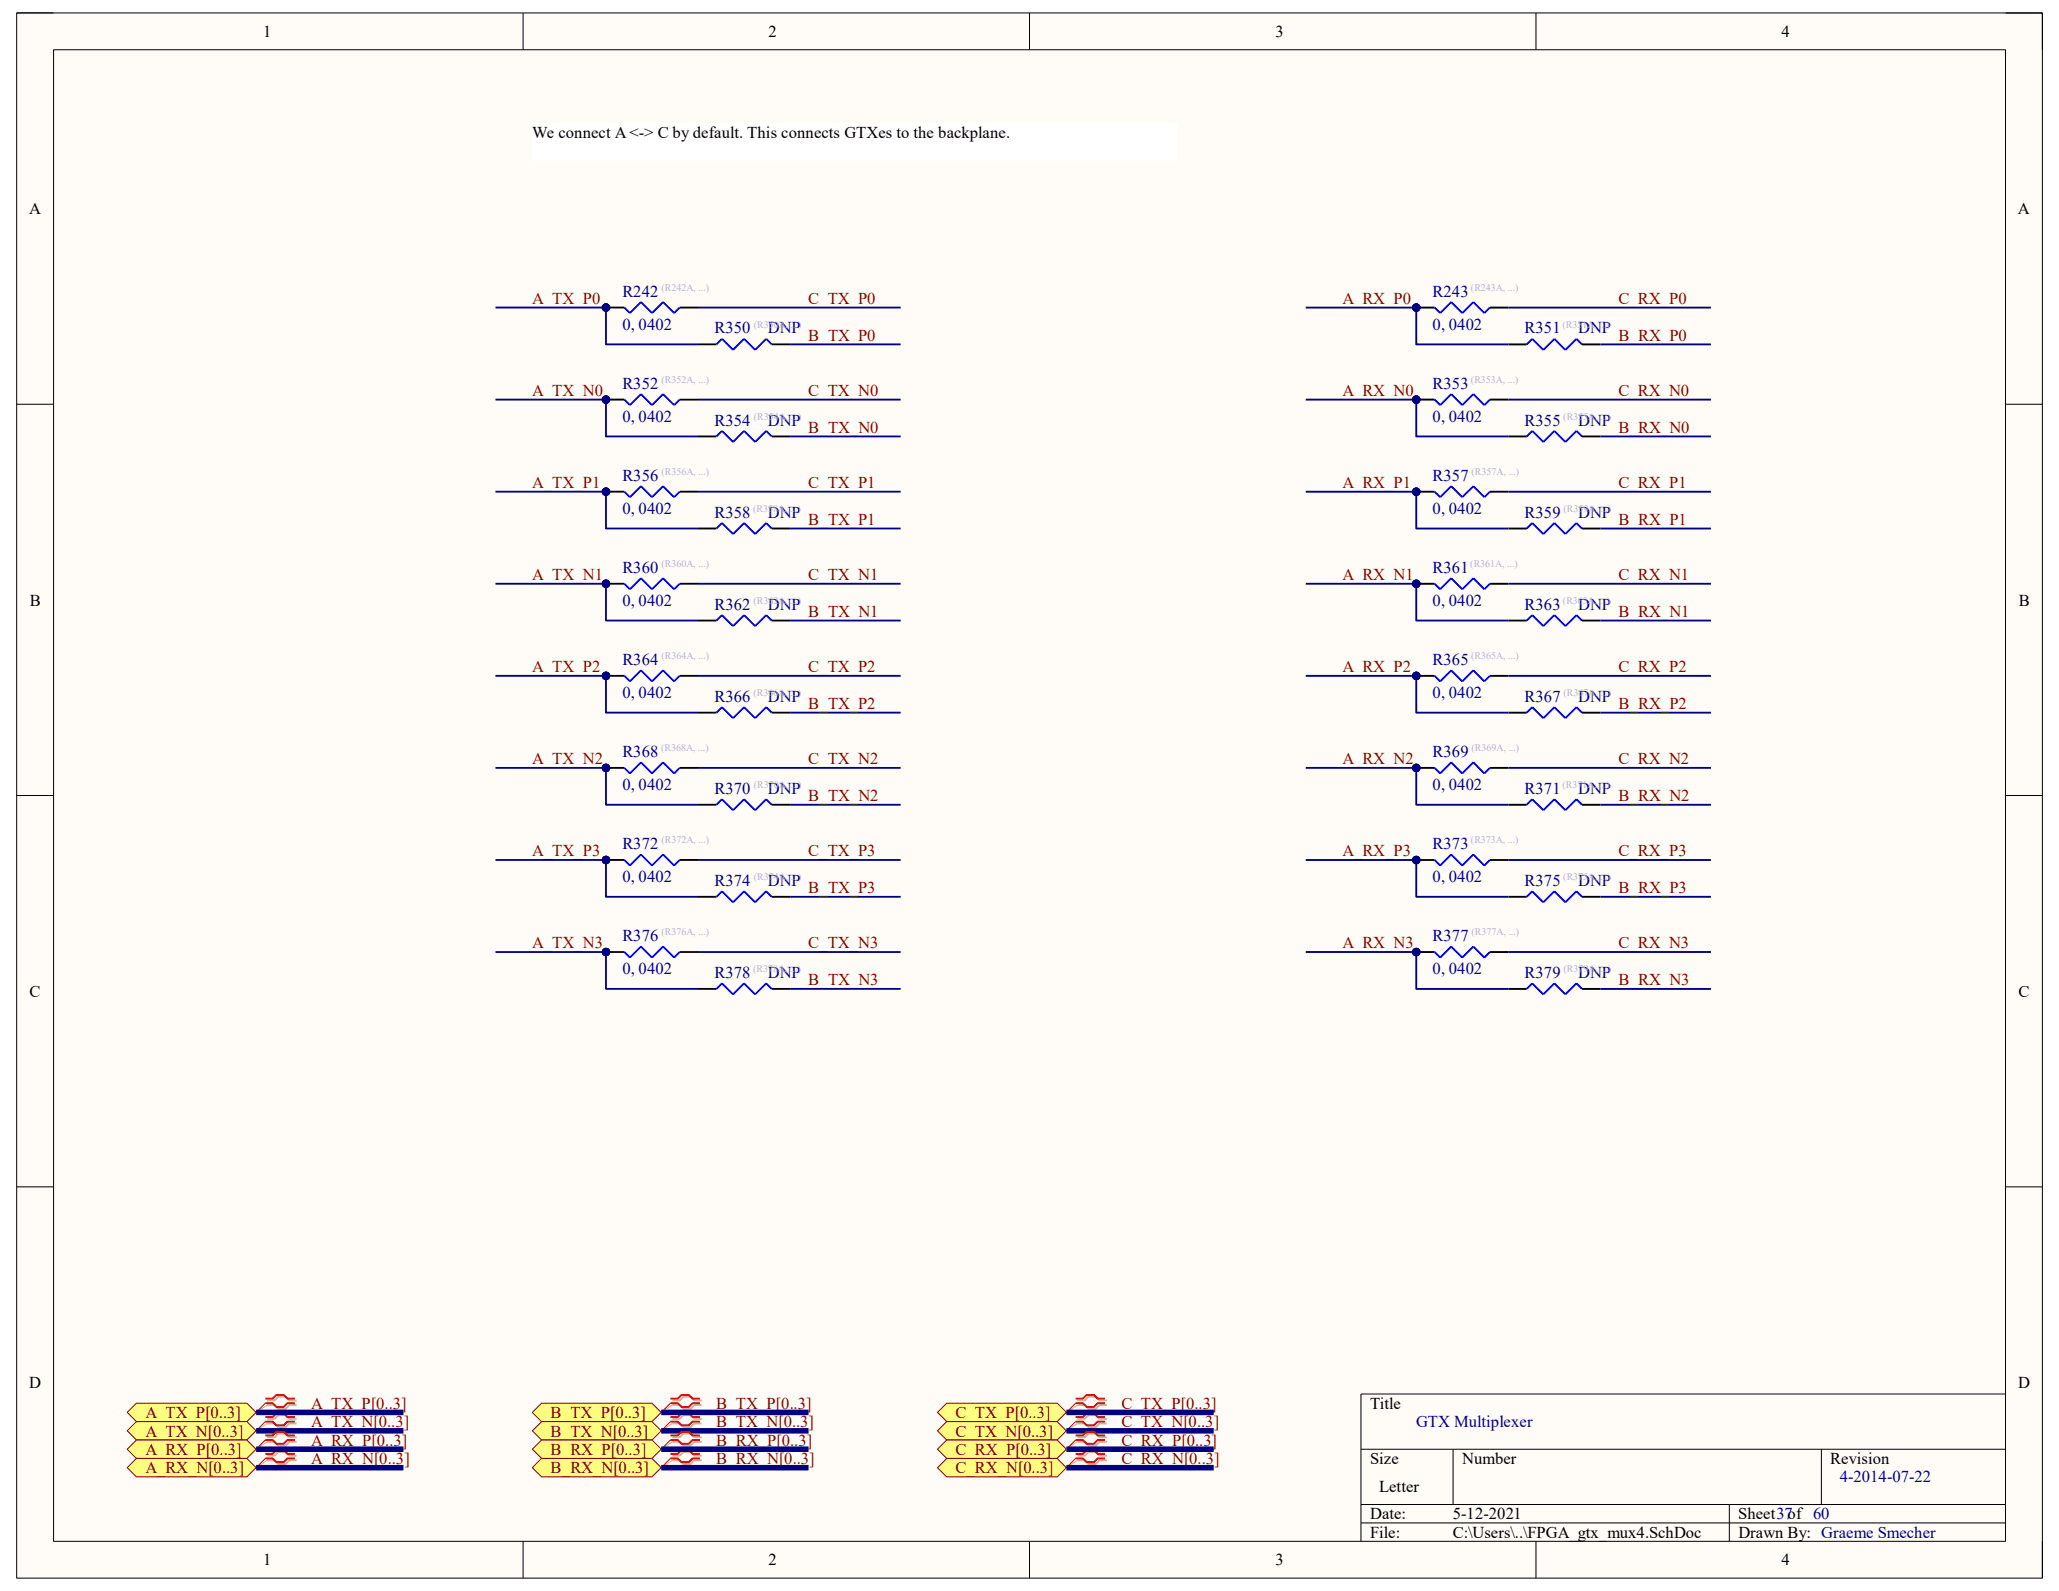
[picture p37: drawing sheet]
<svg xmlns="http://www.w3.org/2000/svg" width="279mm" height="216mm" viewBox="0 0 279 216" stroke-linecap="round" stroke-linejoin="round" font-family="sans-serif">
<defs><g id="words">
<g font-size="2.2">
<text x="35.7" y="5">1</text>
<text x="104.3" y="5">2</text>
<text x="173.1" y="5">3</text>
<text x="241.7" y="5">4</text>
<text x="72.2" y="18.8">We connect A &lt;-&gt; C by default. This connects GTXes to the backplane.</text>
<text x="3.9" y="29.1">A</text>
<text x="273.8" y="29.1">A</text>
<text x="4.1" y="82.2">B</text>
<text x="273.9" y="82.2">B</text>
<text x="4" y="135.3">C</text>
<text x="273.9" y="135.3">C</text>
<text x="4" y="188.4">D</text>
<text x="185.9" y="191.2">Title</text>
<text x="273.9" y="188.4">D</text>
<text x="185.9" y="198.7">Size</text>
<text x="187.2" y="202.4">Letter</text>
<text x="198.4" y="198.7">Number</text>
<text x="248.4" y="198.7">Revision</text>
<text x="185.9" y="206.2">Date:</text>
<text x="185.9" y="208.7">File:</text>
<text x="197.1" y="208.7">C:\Users\..\FPGA_gtx_mux4.SchDoc</text>
<text x="197.1" y="206.2">5-12-2021</text>
<text x="235.9" y="206.2">Sheet37of 60</text>
<text x="235.9" y="208.7">Drawn By: Graeme Smecher</text>
<text x="35.7" y="212.4">1</text>
<text x="104.3" y="212.4">2</text>
<text x="173.1" y="212.4">3</text>
<text x="241.7" y="212.4">4</text>
</g>
<g font-size="2.2" fill="#800000">
<text x="72.2" y="41.2">A_TX_P0</text>
<text x="109.7" y="41.2">C_TX_P0</text>
<text x="182.2" y="41.2">A_RX_P0</text>
<text x="219.6" y="41.2">C_RX_P0</text>
<text x="109.7" y="46.2">B_TX_P0</text>
<text x="219.6" y="46.2">B_RX_P0</text>
<text x="72.2" y="53.7">A_TX_N0</text>
<text x="109.7" y="53.7">C_TX_N0</text>
<text x="182.2" y="53.7">A_RX_N0</text>
<text x="219.6" y="53.7">C_RX_N0</text>
<text x="109.7" y="58.8">B_TX_N0</text>
<text x="219.6" y="58.8">B_RX_N0</text>
<text x="72.2" y="66.3">A_TX_P1</text>
<text x="109.7" y="66.3">C_TX_P1</text>
<text x="109.7" y="71.2">B_TX_P1</text>
<text x="182.2" y="66.3">A_RX_P1</text>
<text x="219.6" y="66.3">C_RX_P1</text>
<text x="219.6" y="71.2">B_RX_P1</text>
<text x="72.2" y="78.7">A_TX_N1</text>
<text x="109.7" y="78.7">C_TX_N1</text>
<text x="109.7" y="83.7">B_TX_N1</text>
<text x="182.2" y="78.7">A_RX_N1</text>
<text x="219.6" y="78.7">C_RX_N1</text>
<text x="219.6" y="83.7">B_RX_N1</text>
<text x="72.2" y="91.2">A_TX_P2</text>
<text x="109.7" y="91.2">C_TX_P2</text>
<text x="182.2" y="91.2">A_RX_P2</text>
<text x="219.6" y="91.2">C_RX_P2</text>
<text x="109.7" y="96.2">B_TX_P2</text>
<text x="219.6" y="96.2">B_RX_P2</text>
<text x="72.2" y="103.7">A_TX_N2</text>
<text x="109.7" y="103.7">C_TX_N2</text>
<text x="182.2" y="103.7">A_RX_N2</text>
<text x="219.6" y="103.7">C_RX_N2</text>
<text x="109.7" y="108.7">B_TX_N2</text>
<text x="219.6" y="108.7">B_RX_N2</text>
<text x="72.2" y="116.2">A_TX_P3</text>
<text x="109.7" y="116.2">C_TX_P3</text>
<text x="182.2" y="116.2">A_RX_P3</text>
<text x="219.6" y="116.2">C_RX_P3</text>
<text x="109.7" y="121.2">B_TX_P3</text>
<text x="219.6" y="121.2">B_RX_P3</text>
<text x="72.2" y="128.7">A_TX_N3</text>
<text x="109.7" y="128.7">C_TX_N3</text>
<text x="182.2" y="128.7">A_RX_N3</text>
<text x="219.6" y="128.7">C_RX_N3</text>
<text x="109.7" y="133.7">B_TX_N3</text>
<text x="219.6" y="133.7">B_RX_N3</text>
<text x="42.2" y="191.2">A_TX_P[0..3]</text>
<text x="97.2" y="191.2">B_TX_P[0..3]</text>
<text x="152.2" y="191.2">C_TX_P[0..3]</text>
<text x="19.7" y="192.4">A_TX_P[0..3]</text>
<text x="19.7" y="194.9">A_TX_N[0..3]</text>
<text x="19.7" y="197.4">A_RX_P[0..3]</text>
<text x="42.2" y="193.7">A_TX_N[0..3]</text>
<text x="42.2" y="196.2">A_RX_P[0..3]</text>
<text x="74.7" y="192.4">B_TX_P[0..3]</text>
<text x="74.7" y="194.9">B_TX_N[0..3]</text>
<text x="74.7" y="197.4">B_RX_P[0..3]</text>
<text x="97.2" y="193.7">B_TX_N[0..3]</text>
<text x="97.2" y="196.2">B_RX_P[0..3]</text>
<text x="129.7" y="192.4">C_TX_P[0..3]</text>
<text x="129.7" y="194.9">C_TX_N[0..3]</text>
<text x="129.7" y="197.4">C_RX_P[0..3]</text>
<text x="152.2" y="193.7">C_TX_N[0..3]</text>
<text x="152.2" y="196.2">C_RX_P[0..3]</text>
<text x="19.7" y="199.9">A_RX_N[0..3]</text>
<text x="42.2" y="198.7">A_RX_N[0..3]</text>
<text x="74.7" y="199.9">B_RX_N[0..3]</text>
<text x="97.2" y="198.7">B_RX_N[0..3]</text>
<text x="129.7" y="199.9">C_RX_N[0..3]</text>
<text x="152.2" y="198.7">C_RX_N[0..3]</text>
</g>
<g font-size="2.2" fill="#000080">
<text x="84.5" y="40.3">R242</text>
<text x="194.4" y="40.3">R243</text>
<text x="84.5" y="44.7">0, 0402</text>
<text x="96.9" y="45.3">R350</text>
<text x="104.2" y="45.3">DNP</text>
<text x="194.4" y="44.7">0, 0402</text>
<text x="206.9" y="45.3">R351</text>
<text x="214.2" y="45.3">DNP</text>
<text x="84.5" y="52.7">R352</text>
<text x="194.4" y="52.7">R353</text>
<text x="84.5" y="57.2">0, 0402</text>
<text x="96.9" y="57.7">R354</text>
<text x="104.2" y="57.7">DNP</text>
<text x="194.4" y="57.2">0, 0402</text>
<text x="206.9" y="57.7">R355</text>
<text x="214.2" y="57.7">DNP</text>
<text x="84.5" y="65.2">R356</text>
<text x="194.4" y="65.2">R357</text>
<text x="84.5" y="69.7">0, 0402</text>
<text x="96.9" y="70.2">R358</text>
<text x="104.2" y="70.2">DNP</text>
<text x="194.4" y="69.7">0, 0402</text>
<text x="206.9" y="70.2">R359</text>
<text x="214.2" y="70.2">DNP</text>
<text x="84.5" y="77.7">R360</text>
<text x="194.4" y="77.7">R361</text>
<text x="84.5" y="82.2">0, 0402</text>
<text x="96.9" y="82.7">R362</text>
<text x="104.2" y="82.7">DNP</text>
<text x="194.4" y="82.2">0, 0402</text>
<text x="206.9" y="82.7">R363</text>
<text x="214.2" y="82.7">DNP</text>
<text x="84.5" y="94.7">0, 0402</text>
<text x="84.5" y="90.2">R364</text>
<text x="96.9" y="95.2">R366</text>
<text x="104.2" y="95.2">DNP</text>
<text x="194.4" y="94.7">0, 0402</text>
<text x="194.4" y="90.2">R365</text>
<text x="206.9" y="95.2">R367</text>
<text x="214.2" y="95.2">DNP</text>
<text x="84.5" y="107.2">0, 0402</text>
<text x="84.5" y="102.7">R368</text>
<text x="96.9" y="107.7">R370</text>
<text x="104.2" y="107.7">DNP</text>
<text x="194.4" y="107.2">0, 0402</text>
<text x="194.4" y="102.7">R369</text>
<text x="206.9" y="107.7">R371</text>
<text x="214.2" y="107.7">DNP</text>
<text x="84.5" y="119.7">0, 0402</text>
<text x="84.5" y="115.2">R372</text>
<text x="194.4" y="119.7">0, 0402</text>
<text x="194.4" y="115.2">R373</text>
<text x="96.9" y="120.2">R374</text>
<text x="104.2" y="120.2">DNP</text>
<text x="206.9" y="120.2">R375</text>
<text x="214.2" y="120.2">DNP</text>
<text x="84.5" y="127.7">R376</text>
<text x="194.4" y="127.7">R377</text>
<text x="84.5" y="132.2">0, 0402</text>
<text x="96.9" y="132.7">R378</text>
<text x="104.2" y="132.7">DNP</text>
<text x="194.4" y="132.2">0, 0402</text>
<text x="206.9" y="132.7">R379</text>
<text x="214.2" y="132.7">DNP</text>
<text x="192.2" y="193.7">GTX Multiplexer</text>
<text x="249.6" y="201.2">4-2014-07-22</text>
</g>
<g font-size="1.4" fill="#b2b0d4">
<text x="89.7" y="39.5">(R242A, ...)</text>
<text x="199.6" y="39.5">(R243A, ...)</text>
<text x="102.3" y="44.4">(R350A, ...)</text>
<text x="212" y="44.4">(R351A, ...)</text>
<text x="89.7" y="51.9">(R352A, ...)</text>
<text x="199.6" y="51.9">(R353A, ...)</text>
<text x="102.3" y="56.9">(R354A, ...)</text>
<text x="212.1" y="56.9">(R355A, ...)</text>
<text x="89.7" y="64.4">(R356A, ...)</text>
<text x="199.7" y="64.4">(R357A, ...)</text>
<text x="102.2" y="69.4">(R358A, ...)</text>
<text x="212.2" y="69.4">(R359A, ...)</text>
<text x="89.7" y="76.9">(R360A, ...)</text>
<text x="199.5" y="76.9">(R361A, ...)</text>
<text x="102.2" y="81.9">(R362A, ...)</text>
<text x="212.1" y="81.9">(R363A, ...)</text>
<text x="89.7" y="89.4">(R364A, ...)</text>
<text x="199.6" y="89.4">(R365A, ...)</text>
<text x="102.2" y="94.4">(R366A, ...)</text>
<text x="212.2" y="94.4">(R367A, ...)</text>
<text x="89.7" y="101.9">(R368A, ...)</text>
<text x="199.7" y="101.9">(R369A, ...)</text>
<text x="102.3" y="106.9">(R370A, ...)</text>
<text x="212" y="106.9">(R371A, ...)</text>
<text x="89.7" y="114.4">(R372A, ...)</text>
<text x="102.3" y="119.4">(R374A, ...)</text>
<text x="199.6" y="114.4">(R373A, ...)</text>
<text x="212.1" y="119.4">(R375A, ...)</text>
<text x="89.7" y="126.9">(R376A, ...)</text>
<text x="102.2" y="131.9">(R378A, ...)</text>
<text x="199.7" y="126.9">(R377A, ...)</text>
<text x="212.2" y="131.9">(R379A, ...)</text>
</g>
</g></defs>
<path d="M2.3 1.8h274.8v212.4h-274.8z" fill-rule="evenodd" fill="#fffcf8"/>
<path d="M2.3 1.8h274.8v212.4h-274.8z" fill="none" stroke="#000" stroke-width=".14"/>
<path d="M7.3 6.8h264.8v202.4h-264.8z" fill-rule="evenodd" fill="#fffcf8"/>
<g fill="none" stroke="#000" stroke-width=".14">
<path d="M2.3 1.8h5M7.3 6.8h264.8v202.4h-264.8zM71 1.8v4.9M139.7 1.8v4.9M208.4 1.8v5M272.1 1.8h5v5M2.3 54.9h5M272.1 54.9h5M2.3 107.9h5M272.1 107.9h5M2.3 161.1h5M272.1 161.1h5"/>
<path d="M184.7 196.7h87.4M197.2 196.7v7.5M247.2 196.7v7.5M272.1 189.2h-87.4v20M71 209.2v5M139.7 209.2v5M184.7 204.2h87.4M184.7 206.7h87.4M208.4 209.2v5M234.7 204.2v5M277.1 209.2v5"/>
</g>
<path d="M36.2 190h1.1l.5-.5h1l.5 .5h.9M36.2 190.7h1.1l.5 .5h1l.5-.5h.9M36.2 192.5h1.1l.5-.5h1l.5 .5h.9M36.2 193.2h1.1l.5 .5h1l.5-.5h.9" fill="none" stroke="#d0a19e" stroke-width=".25"/>
<path d="M36.2 190.7l-1.4 1M36.2 193.2l-1.4 1" fill="none" stroke="#d0a19e" stroke-width=".14"/>
<path d="M36 189.8h1l.5-.5h1l.5 .5h1M36 190.4h1l.5 .5h1l.5-.5h1M36 192.3h1l.5-.5h1l.5 .5h1M36 192.9h1l.5 .5h1l.5-.5h1" fill="none" stroke="#f00" stroke-width=".25"/>
<path d="M36 190.4l-1.2 1.3M36 192.9l-1.2 1.3" fill="none" stroke="#f00" stroke-width=".14"/>
<path d="M94.7 41.7h27.5M107.2 59.2h15M107.2 46.7h15M107.2 71.7h15M107.2 96.7h15M107.2 84.2h15M107.2 109.2h15M107.2 121.7h15" fill="none" stroke="#000080" stroke-width=".25"/>
<path d="M18.5 190.4h15l1.3 1.3-1.3 1.2h-15l-1.2-1.2z" fill-rule="evenodd" fill="#ffff80"/>
<path d="M18.5 190.4h15l1.3 1.3-1.3 1.2h-15l-1.2-1.2z" fill="none" stroke="#800000" stroke-width=".14"/>
<path d="M18.5 192.9h15l1.3 1.3-1.3 1.2h-15l-1.2-1.2z" fill-rule="evenodd" fill="#ffff80"/>
<path d="M18.5 192.9h15l1.3 1.3-1.3 1.2h-15l-1.2-1.2z" fill="none" stroke="#800000" stroke-width=".14"/>
<path d="M34.8 191.7h19.9M34.8 194.2h19.9" fill="none" stroke="#000080" stroke-width=".75" stroke-linecap="butt"/>
<path d="M36.2 195h1.1l.5-.5h1l.5 .5h.9M36.2 195.7h1.1l.5 .5h1l.5-.5h.9M36.2 197.5h1.1l.5-.5h1l.5 .5h.9M36.2 198.2h1.1l.5 .5h1l.5-.5h.9" fill="none" stroke="#d0a19e" stroke-width=".25"/>
<path d="M36.2 195.7l-1.4 1M36.2 198.2l-1.4 1" fill="none" stroke="#d0a19e" stroke-width=".14"/>
<path d="M36 194.8h1l.5-.5h1l.5 .5h1M36 195.4h1l.5 .5h1l.5-.5h1M36 197.3h1l.5-.5h1l.5 .5h1M36 197.9h1l.5 .5h1l.5-.5h1" fill="none" stroke="#f00" stroke-width=".25"/>
<path d="M36 195.4l-1.2 1.3M36 197.9l-1.2 1.3" fill="none" stroke="#f00" stroke-width=".14"/>
<path d="M18.5 195.4h15l1.3 1.3-1.3 1.2h-15l-1.2-1.2z" fill-rule="evenodd" fill="#ffff80"/>
<path d="M18.5 195.4h15l1.3 1.3-1.3 1.2h-15l-1.2-1.2z" fill="none" stroke="#800000" stroke-width=".14"/>
<path d="M18.5 197.9h15l1.3 1.3-1.3 1.2h-15l-1.2-1.2z" fill-rule="evenodd" fill="#ffff80"/>
<path d="M18.5 197.9h15l1.3 1.3-1.3 1.2h-15l-1.2-1.2z" fill="none" stroke="#800000" stroke-width=".14"/>
<path d="M34.8 196.7h19.9M34.8 199.2h19.9" fill="none" stroke="#000080" stroke-width=".75" stroke-linecap="butt"/>
<path d="M91.2 190h1l.5-.5h1l.5 .5h1M91.2 190.7h1l.5 .5h1l.5-.5h1M91.2 192.5h1l.5-.5h1l.5 .5h1M91.2 193.2h1l.5 .5h1l.5-.5h1" fill="none" stroke="#d0a19e" stroke-width=".25"/>
<path d="M91.2 190.7l-1.5 1M91.2 193.2l-1.5 1" fill="none" stroke="#d0a19e" stroke-width=".14"/>
<path d="M91 189.8h1l.5-.5h1l.5 .5h1M91 190.4h1l.5 .5h1l.5-.5h1M91 192.3h1l.5-.5h1l.5 .5h1M91 192.9h1l.5 .5h1l.5-.5h1" fill="none" stroke="#f00" stroke-width=".25"/>
<path d="M91 190.4l-1.3 1.3M91 192.9l-1.3 1.3" fill="none" stroke="#f00" stroke-width=".14"/>
<path d="M72.2 191.7l1.3-1.3h15l1.2 1.3-1.2 1.2h-15z" fill-rule="evenodd" fill="#ffff80"/>
<path d="M72.2 191.7l1.3-1.3h15l1.2 1.3-1.2 1.2h-15z" fill="none" stroke="#800000" stroke-width=".14"/>
<path d="M72.2 194.2l1.3-1.3h15l1.2 1.3-1.2 1.2h-15z" fill-rule="evenodd" fill="#ffff80"/>
<path d="M72.2 194.2l1.3-1.3h15l1.2 1.3-1.2 1.2h-15z" fill="none" stroke="#800000" stroke-width=".14"/>
<path d="M89.7 191.7h20M89.7 194.2h20" fill="none" stroke="#000080" stroke-width=".75" stroke-linecap="butt"/>
<path d="M91.2 195h1l.5-.5h1l.5 .5h1M91.2 195.7h1l.5 .5h1l.5-.5h1M91.2 197.5h1l.5-.5h1l.5 .5h1M91.2 198.2h1l.5 .5h1l.5-.5h1" fill="none" stroke="#d0a19e" stroke-width=".25"/>
<path d="M91.2 195.7l-1.5 1M91.2 198.2l-1.5 1" fill="none" stroke="#d0a19e" stroke-width=".14"/>
<path d="M91 194.8h1l.5-.5h1l.5 .5h1M91 195.4h1l.5 .5h1l.5-.5h1M91 197.3h1l.5-.5h1l.5 .5h1M91 197.9h1l.5 .5h1l.5-.5h1" fill="none" stroke="#f00" stroke-width=".25"/>
<path d="M91 195.4l-1.3 1.3M91 197.9l-1.3 1.3" fill="none" stroke="#f00" stroke-width=".14"/>
<path d="M72.2 196.7l1.3-1.3h15l1.2 1.3-1.2 1.2h-15z" fill-rule="evenodd" fill="#ffff80"/>
<path d="M72.2 196.7l1.3-1.3h15l1.2 1.3-1.2 1.2h-15z" fill="none" stroke="#800000" stroke-width=".14"/>
<path d="M72.2 199.2l1.3-1.3h15l1.2 1.3-1.2 1.2h-15z" fill-rule="evenodd" fill="#ffff80"/>
<path d="M72.2 199.2l1.3-1.3h15l1.2 1.3-1.2 1.2h-15z" fill="none" stroke="#800000" stroke-width=".14"/>
<path d="M89.7 196.7h20M89.7 199.2h20" fill="none" stroke="#000080" stroke-width=".75" stroke-linecap="butt"/>
<path d="M146.2 190h1l.5-.5h1l.5 .5h1M146.2 190.7h1l.5 .5h1l.5-.5h1M146.2 192.5h1l.5-.5h1l.5 .5h1M146.2 193.2h1l.5 .5h1l.5-.5h1" fill="none" stroke="#d0a19e" stroke-width=".25"/>
<path d="M146.2 190.7l-1.5 1M146.2 193.2l-1.5 1" fill="none" stroke="#d0a19e" stroke-width=".14"/>
<path d="M146 189.8h.9l.5-.5h1.1l.4 .5h1.1M146 190.4h.9l.5 .5h1.1l.4-.5h1.1M146 192.3h.9l.5-.5h1.1l.4 .5h1.1M146 192.9h.9l.5 .5h1.1l.4-.5h1.1" fill="none" stroke="#f00" stroke-width=".25"/>
<path d="M146 190.4l-1.3 1.3M146 192.9l-1.3 1.3" fill="none" stroke="#f00" stroke-width=".14"/>
<path d="M128.5 190.4h15l1.2 1.3-1.2 1.2h-15l-1.3-1.2z" fill-rule="evenodd" fill="#ffff80"/>
<path d="M128.5 190.4h15l1.2 1.3-1.2 1.2h-15l-1.3-1.2z" fill="none" stroke="#800000" stroke-width=".14"/>
<path d="M128.5 192.9h15l1.2 1.3-1.2 1.2h-15l-1.3-1.2z" fill-rule="evenodd" fill="#ffff80"/>
<path d="M128.5 192.9h15l1.2 1.3-1.2 1.2h-15l-1.3-1.2z" fill="none" stroke="#800000" stroke-width=".14"/>
<path d="M144.7 191.7h20M144.7 194.2h20" fill="none" stroke="#000080" stroke-width=".75" stroke-linecap="butt"/>
<path d="M146.2 195h1l.5-.5h1l.5 .5h1M146.2 195.7h1l.5 .5h1l.5-.5h1M146.2 197.5h1l.5-.5h1l.5 .5h1M146.2 198.2h1l.5 .5h1l.5-.5h1" fill="none" stroke="#d0a19e" stroke-width=".25"/>
<path d="M146.2 195.7l-1.5 1M146.2 198.2l-1.5 1" fill="none" stroke="#d0a19e" stroke-width=".14"/>
<path d="M146 194.8h.9l.5-.5h1.1l.4 .5h1.1M146 195.4h.9l.5 .5h1.1l.4-.5h1.1M146 197.3h.9l.5-.5h1.1l.4 .5h1.1M146 197.9h.9l.5 .5h1.1l.4-.5h1.1" fill="none" stroke="#f00" stroke-width=".25"/>
<path d="M146 195.4l-1.3 1.3M146 197.9l-1.3 1.3" fill="none" stroke="#f00" stroke-width=".14"/>
<path d="M128.5 195.4h15l1.2 1.3-1.2 1.2h-15l-1.3-1.2z" fill-rule="evenodd" fill="#ffff80"/>
<path d="M128.5 195.4h15l1.2 1.3-1.2 1.2h-15l-1.3-1.2z" fill="none" stroke="#800000" stroke-width=".14"/>
<path d="M128.5 197.9h15l1.2 1.3-1.2 1.2h-15l-1.3-1.2z" fill-rule="evenodd" fill="#ffff80"/>
<path d="M128.5 197.9h15l1.2 1.3-1.2 1.2h-15l-1.3-1.2z" fill="none" stroke="#800000" stroke-width=".14"/>
<path d="M144.7 196.7h20M144.7 199.2h20" fill="none" stroke="#000080" stroke-width=".75" stroke-linecap="butt"/>
<path d="M72.2 16.7h87.5v5h-87.5z" fill-rule="evenodd" fill="#fff"/>
<path d="M72.2 16.7h87.5v5h-87.5z" fill="none" stroke="#fff" stroke-width=".14"/>
<circle cx="82.2" cy="41.7" r=".5" fill="#000080"/>
<circle cx="82.2" cy="41.7" r=".5" fill="none" stroke="#000080" stroke-width=".14"/>
<path d="M82.2 41.7h2.5M92.2 41.7h2.5" fill="none" stroke="#000" stroke-width=".25"/>
<circle cx="82.2" cy="41.7" r=".5" fill="#000080"/>
<circle cx="82.2" cy="41.7" r=".5" fill="none" stroke="#000080" stroke-width=".14"/>
<path d="M84.7 41.7l.8 .8 1.5-1.5 1.5 1.5 1.5-1.5 1.5 1.5 .7-.8M97.2 46.7l.8-.7 1.5 1.5 1.5-1.5 1.5 1.5 1.5-1.5 .7 .7" fill="none" stroke="#00f" stroke-width=".25"/>
<path d="M94.7 46.7h2.5M104.7 46.7h2.5" fill="none" stroke="#000" stroke-width=".25"/>
<circle cx="82.2" cy="54.2" r=".5" fill="#000080"/>
<circle cx="82.2" cy="54.2" r=".5" fill="none" stroke="#000080" stroke-width=".14"/>
<path d="M82.2 54.2h2.5M92.2 54.2h2.5" fill="none" stroke="#000" stroke-width=".25"/>
<circle cx="82.2" cy="54.2" r=".5" fill="#000080"/>
<circle cx="82.2" cy="54.2" r=".5" fill="none" stroke="#000080" stroke-width=".14"/>
<path d="M84.7 54.2l.8 .8 1.5-1.5 1.5 1.5 1.5-1.5 1.5 1.5 .7-.8M97.2 59.2l.8-.7 1.5 1.5 1.5-1.5 1.5 1.5 1.5-1.5 .7 .7" fill="none" stroke="#00f" stroke-width=".25"/>
<path d="M94.7 59.2h2.5M104.7 59.2h2.5" fill="none" stroke="#000" stroke-width=".25"/>
<circle cx="82.2" cy="66.7" r=".5" fill="#000080"/>
<circle cx="82.2" cy="66.7" r=".5" fill="none" stroke="#000080" stroke-width=".14"/>
<path d="M82.2 66.7h2.5M92.2 66.7h2.5" fill="none" stroke="#000" stroke-width=".25"/>
<circle cx="82.2" cy="66.7" r=".5" fill="#000080"/>
<circle cx="82.2" cy="66.7" r=".5" fill="none" stroke="#000080" stroke-width=".14"/>
<path d="M84.7 66.7l.8 .8 1.5-1.5 1.5 1.5 1.5-1.5 1.5 1.5 .7-.8M97.2 71.7l.8-.7 1.5 1.5 1.5-1.5 1.5 1.5 1.5-1.5 .7 .7" fill="none" stroke="#00f" stroke-width=".25"/>
<path d="M94.7 71.7h2.5M104.7 71.7h2.5" fill="none" stroke="#000" stroke-width=".25"/>
<circle cx="82.2" cy="79.2" r=".5" fill="#000080"/>
<circle cx="82.2" cy="79.2" r=".5" fill="none" stroke="#000080" stroke-width=".14"/>
<path d="M82.2 79.2h2.5M92.2 79.2h2.5" fill="none" stroke="#000" stroke-width=".25"/>
<circle cx="82.2" cy="79.2" r=".5" fill="#000080"/>
<circle cx="82.2" cy="79.2" r=".5" fill="none" stroke="#000080" stroke-width=".14"/>
<path d="M84.7 79.2l.8 .8 1.5-1.5 1.5 1.5 1.5-1.5 1.5 1.5 .7-.8M97.2 84.2l.8-.7 1.5 1.5 1.5-1.5 1.5 1.5 1.5-1.5 .7 .7" fill="none" stroke="#00f" stroke-width=".25"/>
<path d="M94.7 84.2h2.5M104.7 84.2h2.5" fill="none" stroke="#000" stroke-width=".25"/>
<circle cx="82.2" cy="91.7" r=".5" fill="#000080"/>
<circle cx="82.2" cy="91.7" r=".5" fill="none" stroke="#000080" stroke-width=".14"/>
<path d="M82.2 91.7h2.5M92.2 91.7h2.5" fill="none" stroke="#000" stroke-width=".25"/>
<circle cx="82.2" cy="91.7" r=".5" fill="#000080"/>
<circle cx="82.2" cy="91.7" r=".5" fill="none" stroke="#000080" stroke-width=".14"/>
<path d="M84.7 91.7l.8 .8 1.5-1.5 1.5 1.5 1.5-1.5 1.5 1.5 .7-.8M97.2 96.7l.8-.7 1.5 1.5 1.5-1.5 1.5 1.5 1.5-1.5 .7 .7" fill="none" stroke="#00f" stroke-width=".25"/>
<path d="M94.7 96.7h2.5M104.7 96.7h2.5" fill="none" stroke="#000" stroke-width=".25"/>
<circle cx="82.2" cy="104.2" r=".5" fill="#000080"/>
<circle cx="82.2" cy="104.2" r=".5" fill="none" stroke="#000080" stroke-width=".14"/>
<path d="M82.2 104.2h2.5M92.2 104.2h2.5" fill="none" stroke="#000" stroke-width=".25"/>
<circle cx="82.2" cy="104.2" r=".5" fill="#000080"/>
<circle cx="82.2" cy="104.2" r=".5" fill="none" stroke="#000080" stroke-width=".14"/>
<path d="M84.7 104.2l.8 .8 1.5-1.5 1.5 1.5 1.5-1.5 1.5 1.5 .7-.8M97.2 109.2l.8-.7 1.5 1.5 1.5-1.5 1.5 1.5 1.5-1.5 .7 .7" fill="none" stroke="#00f" stroke-width=".25"/>
<path d="M94.7 109.2h2.5M104.7 109.2h2.5" fill="none" stroke="#000" stroke-width=".25"/>
<circle cx="82.2" cy="116.7" r=".5" fill="#000080"/>
<circle cx="82.2" cy="116.7" r=".5" fill="none" stroke="#000080" stroke-width=".14"/>
<path d="M82.2 116.7h2.5M92.2 116.7h2.5" fill="none" stroke="#000" stroke-width=".25"/>
<circle cx="82.2" cy="116.7" r=".5" fill="#000080"/>
<circle cx="82.2" cy="116.7" r=".5" fill="none" stroke="#000080" stroke-width=".14"/>
<path d="M84.7 116.7l.8 .7 1.5-1.4 1.5 1.4 1.5-1.4 1.5 1.4 .7-.7M97.2 121.7l.8-.8 1.5 1.5 1.5-1.5 1.5 1.5 1.5-1.5 .7 .8" fill="none" stroke="#00f" stroke-width=".25"/>
<path d="M94.7 121.7h2.5M104.7 121.7h2.5" fill="none" stroke="#000" stroke-width=".25"/>
<circle cx="82.2" cy="129.2" r=".5" fill="#000080"/>
<circle cx="82.2" cy="129.2" r=".5" fill="none" stroke="#000080" stroke-width=".14"/>
<path d="M82.2 129.2h2.5M92.2 129.2h2.5" fill="none" stroke="#000" stroke-width=".25"/>
<circle cx="82.2" cy="129.2" r=".5" fill="#000080"/>
<circle cx="82.2" cy="129.2" r=".5" fill="none" stroke="#000080" stroke-width=".14"/>
<path d="M84.7 129.2l.8 .7 1.5-1.5 1.5 1.5 1.5-1.5 1.5 1.5 .7-.7M97.2 134.2l.8-.8 1.5 1.5 1.5-1.5 1.5 1.5 1.5-1.5 .7 .8" fill="none" stroke="#00f" stroke-width=".25"/>
<path d="M94.7 134.2h2.5M104.7 134.2h2.5" fill="none" stroke="#000" stroke-width=".25"/>
<path d="M82.2 41.7v5h12.5" fill="none" stroke="#000080" stroke-width=".25"/>
<circle cx="82.2" cy="41.7" r=".5" fill="#000080"/>
<circle cx="82.2" cy="41.7" r=".5" fill="none" stroke="#000080" stroke-width=".14"/>
<path d="M67.2 41.7h15" fill="none" stroke="#000080" stroke-width=".25"/>
<circle cx="82.2" cy="41.7" r=".5" fill="#000080"/>
<circle cx="82.2" cy="41.7" r=".5" fill="none" stroke="#000080" stroke-width=".14"/>
<path d="M67.2 54.2h15" fill="none" stroke="#000080" stroke-width=".25"/>
<circle cx="82.2" cy="54.2" r=".5" fill="#000080"/>
<circle cx="82.2" cy="54.2" r=".5" fill="none" stroke="#000080" stroke-width=".14"/>
<g fill="none" stroke="#000080" stroke-width=".25">
<path d="M94.7 54.2h27.5M204.7 41.7h27.5M217.2 59.2h15M217.2 46.7h15M94.7 66.7h27.5M94.7 79.2h27.5M217.2 71.7h15M94.7 91.7h27.5M217.2 96.7h15M217.2 84.2h15M94.7 104.2h27.5M94.7 116.7h27.5"/>
<path d="M217.2 109.2h15M94.7 129.2h27.5M107.2 134.2h15M217.2 121.7h15"/>
</g>
<circle cx="192.2" cy="41.7" r=".5" fill="#000080"/>
<circle cx="192.2" cy="41.7" r=".5" fill="none" stroke="#000080" stroke-width=".14"/>
<path d="M192.2 41.7h2.5M202.2 41.7h2.5" fill="none" stroke="#000" stroke-width=".25"/>
<circle cx="192.2" cy="41.7" r=".5" fill="#000080"/>
<circle cx="192.2" cy="41.7" r=".5" fill="none" stroke="#000080" stroke-width=".14"/>
<path d="M194.7 41.7l.7 .8 1.5-1.5 1.5 1.5 1.5-1.5 1.5 1.5 .8-.8M207.2 46.7l.7-.7 1.5 1.5 1.5-1.5 1.5 1.5 1.5-1.5 .8 .7" fill="none" stroke="#00f" stroke-width=".25"/>
<path d="M204.7 46.7h2.5M214.7 46.7h2.5" fill="none" stroke="#000" stroke-width=".25"/>
<circle cx="192.2" cy="54.2" r=".5" fill="#000080"/>
<circle cx="192.2" cy="54.2" r=".5" fill="none" stroke="#000080" stroke-width=".14"/>
<path d="M192.2 54.2h2.5M202.2 54.2h2.5" fill="none" stroke="#000" stroke-width=".25"/>
<circle cx="192.2" cy="54.2" r=".5" fill="#000080"/>
<circle cx="192.2" cy="54.2" r=".5" fill="none" stroke="#000080" stroke-width=".14"/>
<path d="M194.7 54.2l.7 .8 1.5-1.5 1.5 1.5 1.5-1.5 1.5 1.5 .8-.8M207.2 59.2l.7-.7 1.5 1.5 1.5-1.5 1.5 1.5 1.5-1.5 .8 .7" fill="none" stroke="#00f" stroke-width=".25"/>
<path d="M204.7 59.2h2.5M214.7 59.2h2.5" fill="none" stroke="#000" stroke-width=".25"/>
<circle cx="192.2" cy="66.7" r=".5" fill="#000080"/>
<circle cx="192.2" cy="66.7" r=".5" fill="none" stroke="#000080" stroke-width=".14"/>
<path d="M192.2 66.7h2.5M202.2 66.7h2.5" fill="none" stroke="#000" stroke-width=".25"/>
<circle cx="192.2" cy="66.7" r=".5" fill="#000080"/>
<circle cx="192.2" cy="66.7" r=".5" fill="none" stroke="#000080" stroke-width=".14"/>
<path d="M194.7 66.7l.7 .8 1.5-1.5 1.5 1.5 1.5-1.5 1.5 1.5 .8-.8M207.2 71.7l.7-.7 1.5 1.5 1.5-1.5 1.5 1.5 1.5-1.5 .8 .7" fill="none" stroke="#00f" stroke-width=".25"/>
<path d="M204.7 71.7h2.5M214.7 71.7h2.5" fill="none" stroke="#000" stroke-width=".25"/>
<circle cx="192.2" cy="79.2" r=".5" fill="#000080"/>
<circle cx="192.2" cy="79.2" r=".5" fill="none" stroke="#000080" stroke-width=".14"/>
<path d="M192.2 79.2h2.5M202.2 79.2h2.5" fill="none" stroke="#000" stroke-width=".25"/>
<circle cx="192.2" cy="79.2" r=".5" fill="#000080"/>
<circle cx="192.2" cy="79.2" r=".5" fill="none" stroke="#000080" stroke-width=".14"/>
<path d="M194.7 79.2l.7 .8 1.5-1.5 1.5 1.5 1.5-1.5 1.5 1.5 .8-.8M207.2 84.2l.7-.7 1.5 1.5 1.5-1.5 1.5 1.5 1.5-1.5 .8 .7" fill="none" stroke="#00f" stroke-width=".25"/>
<path d="M204.7 84.2h2.5M214.7 84.2h2.5" fill="none" stroke="#000" stroke-width=".25"/>
<circle cx="192.2" cy="91.7" r=".5" fill="#000080"/>
<circle cx="192.2" cy="91.7" r=".5" fill="none" stroke="#000080" stroke-width=".14"/>
<path d="M192.2 91.7h2.5M202.2 91.7h2.5" fill="none" stroke="#000" stroke-width=".25"/>
<circle cx="192.2" cy="91.7" r=".5" fill="#000080"/>
<circle cx="192.2" cy="91.7" r=".5" fill="none" stroke="#000080" stroke-width=".14"/>
<path d="M194.7 91.7l.7 .8 1.5-1.5 1.5 1.5 1.5-1.5 1.5 1.5 .8-.8M207.2 96.7l.7-.7 1.5 1.5 1.5-1.5 1.5 1.5 1.5-1.5 .8 .7" fill="none" stroke="#00f" stroke-width=".25"/>
<path d="M204.7 96.7h2.5M214.7 96.7h2.5" fill="none" stroke="#000" stroke-width=".25"/>
<circle cx="192.2" cy="104.2" r=".5" fill="#000080"/>
<circle cx="192.2" cy="104.2" r=".5" fill="none" stroke="#000080" stroke-width=".14"/>
<path d="M192.2 104.2h2.5M202.2 104.2h2.5" fill="none" stroke="#000" stroke-width=".25"/>
<circle cx="192.2" cy="104.2" r=".5" fill="#000080"/>
<circle cx="192.2" cy="104.2" r=".5" fill="none" stroke="#000080" stroke-width=".14"/>
<path d="M194.7 104.2l.7 .8 1.5-1.5 1.5 1.5 1.5-1.5 1.5 1.5 .8-.8M207.2 109.2l.7-.7 1.5 1.5 1.5-1.5 1.5 1.5 1.5-1.5 .8 .7" fill="none" stroke="#00f" stroke-width=".25"/>
<path d="M204.7 109.2h2.5M214.7 109.2h2.5" fill="none" stroke="#000" stroke-width=".25"/>
<circle cx="192.2" cy="116.7" r=".5" fill="#000080"/>
<circle cx="192.2" cy="116.7" r=".5" fill="none" stroke="#000080" stroke-width=".14"/>
<path d="M192.2 116.7h2.5M202.2 116.7h2.5" fill="none" stroke="#000" stroke-width=".25"/>
<circle cx="192.2" cy="116.7" r=".5" fill="#000080"/>
<circle cx="192.2" cy="116.7" r=".5" fill="none" stroke="#000080" stroke-width=".14"/>
<path d="M194.7 116.7l.7 .8 1.5-1.5 1.5 1.5 1.5-1.5 1.5 1.5 .8-.8M207.2 121.7l.7-.8 1.5 1.5 1.5-1.5 1.5 1.5 1.5-1.5 .8 .8" fill="none" stroke="#00f" stroke-width=".25"/>
<path d="M204.7 121.7h2.5M214.7 121.7h2.5" fill="none" stroke="#000" stroke-width=".25"/>
<circle cx="192.2" cy="129.2" r=".5" fill="#000080"/>
<circle cx="192.2" cy="129.2" r=".5" fill="none" stroke="#000080" stroke-width=".14"/>
<path d="M192.2 129.2h2.5M202.2 129.2h2.5" fill="none" stroke="#000" stroke-width=".25"/>
<circle cx="192.2" cy="129.2" r=".5" fill="#000080"/>
<circle cx="192.2" cy="129.2" r=".5" fill="none" stroke="#000080" stroke-width=".14"/>
<path d="M194.7 129.2l.7 .7 1.5-1.5 1.5 1.5 1.5-1.5 1.5 1.5 .8-.7M207.2 134.2l.7-.8 1.5 1.5 1.5-1.5 1.5 1.5 1.5-1.5 .8 .8" fill="none" stroke="#00f" stroke-width=".25"/>
<path d="M204.7 134.2h2.5M214.7 134.2h2.5" fill="none" stroke="#000" stroke-width=".25"/>
<path d="M82.2 54.2v5h12.5M204.7 54.2h27.5M204.7 66.7h27.5M204.7 79.2h27.5M204.7 91.7h27.5M204.7 104.2h27.5M204.7 116.7h27.5M204.7 129.2h27.5M217.2 134.2h15" fill="none" stroke="#000080" stroke-width=".25"/>
<circle cx="82.2" cy="54.2" r=".5" fill="#000080"/>
<circle cx="82.2" cy="54.2" r=".5" fill="none" stroke="#000080" stroke-width=".14"/>
<path d="M82.2 66.7v5h12.5" fill="none" stroke="#000080" stroke-width=".25"/>
<circle cx="82.2" cy="66.7" r=".5" fill="#000080"/>
<circle cx="82.2" cy="66.7" r=".5" fill="none" stroke="#000080" stroke-width=".14"/>
<path d="M67.2 66.7h15" fill="none" stroke="#000080" stroke-width=".25"/>
<circle cx="82.2" cy="66.7" r=".5" fill="#000080"/>
<circle cx="82.2" cy="66.7" r=".5" fill="none" stroke="#000080" stroke-width=".14"/>
<path d="M82.2 79.2v5h12.5" fill="none" stroke="#000080" stroke-width=".25"/>
<circle cx="82.2" cy="79.2" r=".5" fill="#000080"/>
<circle cx="82.2" cy="79.2" r=".5" fill="none" stroke="#000080" stroke-width=".14"/>
<path d="M67.2 79.2h15" fill="none" stroke="#000080" stroke-width=".25"/>
<circle cx="82.2" cy="79.2" r=".5" fill="#000080"/>
<circle cx="82.2" cy="79.2" r=".5" fill="none" stroke="#000080" stroke-width=".14"/>
<path d="M82.2 91.7v5h12.5" fill="none" stroke="#000080" stroke-width=".25"/>
<circle cx="82.2" cy="91.7" r=".5" fill="#000080"/>
<circle cx="82.2" cy="91.7" r=".5" fill="none" stroke="#000080" stroke-width=".14"/>
<path d="M67.2 91.7h15" fill="none" stroke="#000080" stroke-width=".25"/>
<circle cx="82.2" cy="91.7" r=".5" fill="#000080"/>
<circle cx="82.2" cy="91.7" r=".5" fill="none" stroke="#000080" stroke-width=".14"/>
<path d="M82.2 104.2v5h12.5" fill="none" stroke="#000080" stroke-width=".25"/>
<circle cx="82.2" cy="104.2" r=".5" fill="#000080"/>
<circle cx="82.2" cy="104.2" r=".5" fill="none" stroke="#000080" stroke-width=".14"/>
<path d="M67.2 104.2h15" fill="none" stroke="#000080" stroke-width=".25"/>
<circle cx="82.2" cy="104.2" r=".5" fill="#000080"/>
<circle cx="82.2" cy="104.2" r=".5" fill="none" stroke="#000080" stroke-width=".14"/>
<path d="M82.2 116.7v5h12.5" fill="none" stroke="#000080" stroke-width=".25"/>
<circle cx="82.2" cy="116.7" r=".5" fill="#000080"/>
<circle cx="82.2" cy="116.7" r=".5" fill="none" stroke="#000080" stroke-width=".14"/>
<path d="M67.2 116.7h15" fill="none" stroke="#000080" stroke-width=".25"/>
<circle cx="82.2" cy="116.7" r=".5" fill="#000080"/>
<circle cx="82.2" cy="116.7" r=".5" fill="none" stroke="#000080" stroke-width=".14"/>
<path d="M82.2 129.2v5h12.5" fill="none" stroke="#000080" stroke-width=".25"/>
<circle cx="82.2" cy="129.2" r=".5" fill="#000080"/>
<circle cx="82.2" cy="129.2" r=".5" fill="none" stroke="#000080" stroke-width=".14"/>
<path d="M67.2 129.2h15" fill="none" stroke="#000080" stroke-width=".25"/>
<circle cx="82.2" cy="129.2" r=".5" fill="#000080"/>
<circle cx="82.2" cy="129.2" r=".5" fill="none" stroke="#000080" stroke-width=".14"/>
<path d="M192.2 41.7v5h12.5" fill="none" stroke="#000080" stroke-width=".25"/>
<circle cx="192.2" cy="41.7" r=".5" fill="#000080"/>
<circle cx="192.2" cy="41.7" r=".5" fill="none" stroke="#000080" stroke-width=".14"/>
<path d="M177.2 41.7h15" fill="none" stroke="#000080" stroke-width=".25"/>
<circle cx="192.2" cy="41.7" r=".5" fill="#000080"/>
<circle cx="192.2" cy="41.7" r=".5" fill="none" stroke="#000080" stroke-width=".14"/>
<path d="M192.2 54.2v5h12.5" fill="none" stroke="#000080" stroke-width=".25"/>
<circle cx="192.2" cy="54.2" r=".5" fill="#000080"/>
<circle cx="192.2" cy="54.2" r=".5" fill="none" stroke="#000080" stroke-width=".14"/>
<path d="M177.2 54.2h15" fill="none" stroke="#000080" stroke-width=".25"/>
<circle cx="192.2" cy="54.2" r=".5" fill="#000080"/>
<circle cx="192.2" cy="54.2" r=".5" fill="none" stroke="#000080" stroke-width=".14"/>
<path d="M192.2 66.7v5h12.5" fill="none" stroke="#000080" stroke-width=".25"/>
<circle cx="192.2" cy="66.7" r=".5" fill="#000080"/>
<circle cx="192.2" cy="66.7" r=".5" fill="none" stroke="#000080" stroke-width=".14"/>
<path d="M177.2 66.7h15" fill="none" stroke="#000080" stroke-width=".25"/>
<circle cx="192.2" cy="66.7" r=".5" fill="#000080"/>
<circle cx="192.2" cy="66.7" r=".5" fill="none" stroke="#000080" stroke-width=".14"/>
<path d="M192.2 79.2v5h12.5" fill="none" stroke="#000080" stroke-width=".25"/>
<circle cx="192.2" cy="79.2" r=".5" fill="#000080"/>
<circle cx="192.2" cy="79.2" r=".5" fill="none" stroke="#000080" stroke-width=".14"/>
<path d="M177.2 79.2h15" fill="none" stroke="#000080" stroke-width=".25"/>
<circle cx="192.2" cy="79.2" r=".5" fill="#000080"/>
<circle cx="192.2" cy="79.2" r=".5" fill="none" stroke="#000080" stroke-width=".14"/>
<path d="M192.2 91.7v5h12.5" fill="none" stroke="#000080" stroke-width=".25"/>
<circle cx="192.2" cy="91.7" r=".5" fill="#000080"/>
<circle cx="192.2" cy="91.7" r=".5" fill="none" stroke="#000080" stroke-width=".14"/>
<path d="M177.2 91.7h15" fill="none" stroke="#000080" stroke-width=".25"/>
<circle cx="192.2" cy="91.7" r=".5" fill="#000080"/>
<circle cx="192.2" cy="91.7" r=".5" fill="none" stroke="#000080" stroke-width=".14"/>
<path d="M192.2 104.2v5h12.5" fill="none" stroke="#000080" stroke-width=".25"/>
<circle cx="192.2" cy="104.2" r=".5" fill="#000080"/>
<circle cx="192.2" cy="104.2" r=".5" fill="none" stroke="#000080" stroke-width=".14"/>
<path d="M177.2 104.2h15" fill="none" stroke="#000080" stroke-width=".25"/>
<circle cx="192.2" cy="104.2" r=".5" fill="#000080"/>
<circle cx="192.2" cy="104.2" r=".5" fill="none" stroke="#000080" stroke-width=".14"/>
<path d="M192.2 116.7v5h12.5" fill="none" stroke="#000080" stroke-width=".25"/>
<circle cx="192.2" cy="116.7" r=".5" fill="#000080"/>
<circle cx="192.2" cy="116.7" r=".5" fill="none" stroke="#000080" stroke-width=".14"/>
<path d="M177.2 116.7h15" fill="none" stroke="#000080" stroke-width=".25"/>
<circle cx="192.2" cy="116.7" r=".5" fill="#000080"/>
<circle cx="192.2" cy="116.7" r=".5" fill="none" stroke="#000080" stroke-width=".14"/>
<path d="M192.2 129.2v5h12.5" fill="none" stroke="#000080" stroke-width=".25"/>
<circle cx="192.2" cy="129.2" r=".5" fill="#000080"/>
<circle cx="192.2" cy="129.2" r=".5" fill="none" stroke="#000080" stroke-width=".14"/>
<path d="M177.2 129.2h15" fill="none" stroke="#000080" stroke-width=".25"/>
<circle cx="192.2" cy="129.2" r=".5" fill="#000080"/>
<circle cx="192.2" cy="129.2" r=".5" fill="none" stroke="#000080" stroke-width=".14"/>
<use href="#words"/>
</svg>
